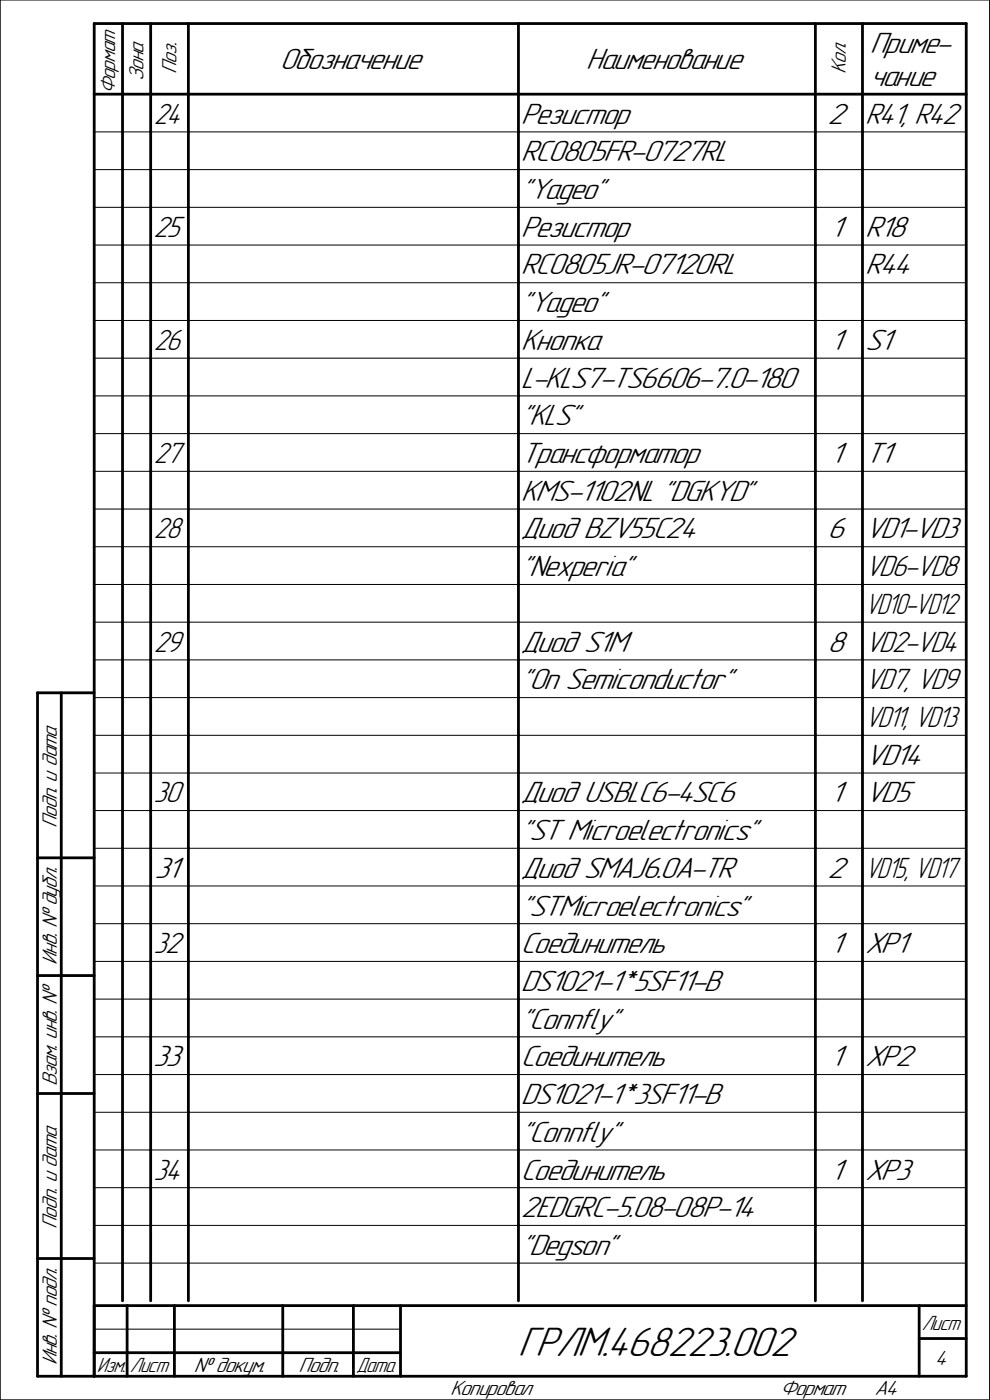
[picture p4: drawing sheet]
<svg xmlns="http://www.w3.org/2000/svg" width="210mm" height="297mm" viewBox="0 0 210 297" stroke-linecap="round" stroke-linejoin="round" font-family="sans-serif">
<defs><g id="words">
<text font-size="9.3" x="109.9" y="287.6">ГРЛМ.468223.002</text>
<g font-size="6.7">
<text x="184.5" y="11.2">Приме-</text>
<text x="59.4" y="14.7">Обозначение</text>
<text x="124.3" y="14.7">Наименование</text>
<text x="184.5" y="18.2">чание</text>
<text x="110.5" y="26.2">Резистор</text>
<text x="175.6" y="26.2">2</text>
<text x="183.5" y="26.2">R41, R42</text>
<text x="110.5" y="34.2">RC0805FR-0727RL</text>
<text x="110.5" y="42.2">&quot;Yageo&quot;</text>
<text x="110.5" y="50.2">Резистор</text>
<text x="176.1" y="50.2">1</text>
<text x="183.5" y="50.2">R18</text>
<text x="110.5" y="58.2">RC0805JR-07120RL</text>
<text x="183.5" y="58.2">R44</text>
<text x="110.5" y="66.2">&quot;Yageo&quot;</text>
<text x="110.5" y="74.2">Кнопка</text>
<text x="176.1" y="74.2">1</text>
<text x="183.5" y="74.2">S1</text>
<text x="110.5" y="82.2">L-KLS7-TS6606-7.0-180</text>
<text x="110.5" y="90.2">&quot;KLS&quot;</text>
<text x="110.5" y="98.2">Трансформатор</text>
<text x="176.1" y="98.2">1</text>
<text x="183.5" y="98.2">T1</text>
<text x="110.5" y="106.2">KMS-1102NL &quot;DGKYD&quot;</text>
<text x="110.5" y="114.2">Диод BZV55C24</text>
<text x="175.6" y="114.2">6</text>
<text x="183.5" y="114.2">VD1-VD3</text>
<text x="110.5" y="122.2">&quot;Nexperia&quot;</text>
<text x="110.5" y="138.2">Диод S1M</text>
<text x="175.6" y="138.2">8</text>
<text x="110.5" y="146.2">&quot;On Semiconductor&quot;</text>
<text x="183.5" y="162.2">VD14</text>
<text x="110.5" y="170.2">Диод USBLC6-4SC6</text>
<text x="176.1" y="170.2">1</text>
<text x="183.5" y="170.2">VD5</text>
<text x="110.5" y="178.2">&quot;ST Microelectronics&quot;</text>
<text x="32.8" y="186.2">31</text>
<text x="110.5" y="186.2">Диод SMAJ6.0A-TR</text>
<text x="175.6" y="186.2">2</text>
<text x="110.5" y="194.2">&quot;STMicroelectronics&quot;</text>
<text x="110.5" y="202.2">Соединитель</text>
<text x="176.1" y="202.2">1</text>
<text x="183.5" y="202.2">XP1</text>
<text x="110.5" y="210.2">DS1021-1*5SF11-B</text>
<text x="110.5" y="218.2">&quot;Connfly&quot;</text>
<text x="32.5" y="226.2">33</text>
<text x="110.5" y="226.2">Соединитель</text>
<text x="176.1" y="226.2">1</text>
<text x="183.5" y="226.2">XP2</text>
<text x="110.5" y="234.2">DS1021-1*3SF11-B</text>
<text x="110.5" y="242.2">&quot;Connfly&quot;</text>
<text x="110.5" y="250.2">Соединитель</text>
<text x="176.1" y="250.2">1</text>
<text x="183.5" y="250.2">XP3</text>
<text x="110.5" y="258.2">2EDGRC-5.08-08P-14</text>
<text x="110.5" y="266.2">&quot;Degson&quot;</text>
</g>
<g font-size="6.6">
<text x="32.6" y="26.2">24</text>
<text x="32.6" y="50.2">25</text>
<text x="32.6" y="74.2">26</text>
<text x="32.6" y="98.2">27</text>
<text x="32.6" y="114.2">28</text>
<text x="183.5" y="122.2">VD6-VD8</text>
<text x="32.6" y="138.2">29</text>
<text x="183.5" y="138.2">VD2-VD4</text>
<text x="183.5" y="146.2">VD7, VD9</text>
<text x="32.6" y="170.2">30</text>
<text x="32.6" y="202.2">32</text>
<text x="32.6" y="250.2">34</text>
</g>
<g font-size="6.5">
<text x="183.5" y="130.2">VD10-VD12</text>
<text x="183.5" y="154.2">VD11, VD13</text>
<text x="183.5" y="186.2">VD15, VD17</text>
</g>
<g font-size="4.7">
<text x="30.4" y="17.2" transform="rotate(-90 30.4 17.2)">Зона</text>
<text x="37.4" y="15.6" transform="rotate(-90 37.4 15.6)">Поз.</text>
<text x="179.4" y="15.7" transform="rotate(-90 179.4 15.7)">Кол.</text>
<text x="24.4" y="20" transform="rotate(-90 24.4 20)">Формат</text>
<text x="12.1" y="175.6" transform="rotate(-90 12.1 175.6)">Подп. и дата</text>
<text x="12.1" y="204.7" transform="rotate(-90 12.1 204.7)">Инв. № дубл.</text>
<text x="12.1" y="230.4" transform="rotate(-90 12.1 230.4)">Взам. инв. №</text>
<text x="12.1" y="260.6" transform="rotate(-90 12.1 260.6)">Подп. и дата</text>
<text x="195.6" y="282.1">Лист</text>
<text x="12.1" y="289.7" transform="rotate(-90 12.1 289.7)">Инв. № подл.</text>
<text x="20.6" y="291">Изм. Лист</text>
<text x="41.1" y="291">№ докум.</text>
<text x="63.4" y="291">Подп.</text>
<text x="75.6" y="291">Дата</text>
<text x="198.3" y="289.6">4</text>
<text x="95.5" y="296">Копировал</text>
<text x="165.5" y="296">Формат</text>
<text x="185.5" y="296">A4</text>
</g>
</g></defs>
<g fill="none" stroke="#000" stroke-width=".21">
<path d="M-.1 0h210.2M0 0v297M210 0v297M20 28h185M20 36h185M20 44h185M20 52h185M20 60h185M20 68h185M20 76h185M20 84h185M20 92h185"/>
<path d="M20 100h185M20 108h185M20 116h185M20 124h185M20 132h185M20 140h185M20 148h185M20 156h185M20 164h185M20 172h185M20 180h185M20 188h185"/>
<path d="M20 196h185M20 204h185M20 212h185M20 220h185M20 228h185M20 236h185M20 244h185M20 252h185M20 260h185M20 268h185M-.1 297h210.2M20 282h65"/>
</g>
<g fill="none" stroke="#000" stroke-width=".59">
<path d="M20 20h185M26 5v271M32 5v271M40 5v271M110 5v271M173 5v271M183 5v271M13 147v145M20 147h-12v145h197v-287h-185v287M8 182h12M8 207h12M8 232h12"/>
<path d="M8 267h12M20 277h185M27 277v15M37 277v15M60 277v15M75 277v15M85 277v15M195 277v15M20 287h65M195 284h10"/>
</g>
<use href="#words"/>
</svg>
